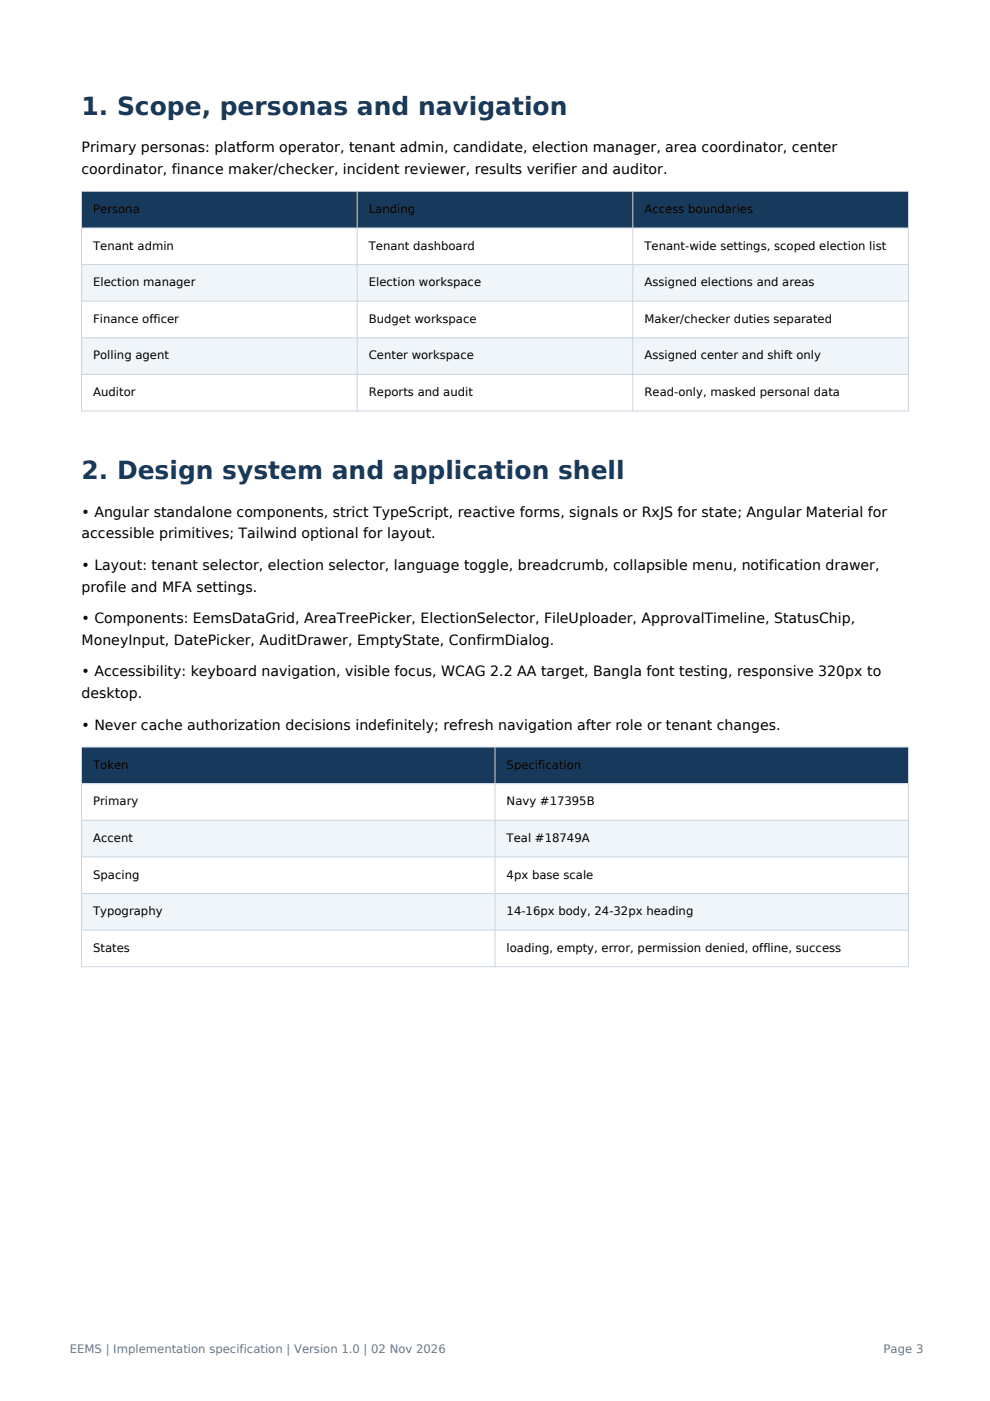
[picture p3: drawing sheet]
<svg xmlns="http://www.w3.org/2000/svg" width="210mm" height="297mm" viewBox="0 0 210 297" stroke-linecap="round" stroke-linejoin="round" font-family="sans-serif">
<defs><g id="words">
<g font-size="5.3" fill="#17395b">
<text x="17.3" y="24.3">1. Scope, personas and navigation</text>
<text x="17.3" y="101.6">2. Design system and application shell</text>
</g>
<g font-size="3">
<text x="17.3" y="32.3">Primary personas: platform operator, tenant admin, candidate, election manager, area coordinator, center</text>
<text x="17.3" y="36.9">coordinator, finance maker/checker, incident reviewer, results verifier and auditor.</text>
<text x="17.3" y="109.5">• Angular standalone components, strict TypeScript, reactive forms, signals or RxJS for state; Angular Material for</text>
<text x="17.3" y="114.1">accessible primitives; Tailwind optional for layout.</text>
<text x="17.3" y="120.8">• Layout: tenant selector, election selector, language toggle, breadcrumb, collapsible menu, notification drawer,</text>
<text x="17.3" y="125.4">profile and MFA settings.</text>
<text x="17.3" y="132.1">• Components: EemsDataGrid, AreaTreePicker, ElectionSelector, FileUploader, ApprovalTimeline, StatusChip,</text>
<text x="17.3" y="136.7">MoneyInput, DatePicker, AuditDrawer, EmptyState, ConfirmDialog.</text>
<text x="17.3" y="143.4">• Accessibility: keyboard navigation, visible focus, WCAG 2.2 AA target, Bangla font testing, responsive 320px to</text>
<text x="17.3" y="148">desktop.</text>
<text x="17.3" y="154.7">• Never cache authorization decisions indefinitely; refresh navigation after role or tenant changes.</text>
</g>
<g font-size="2.5">
<text x="19.8" y="45.2">Persona</text>
<text x="78.2" y="45.2">Landing</text>
<text x="136.6" y="45.2">Access boundaries</text>
<text x="19.8" y="52.9">Tenant admin</text>
<text x="78.2" y="52.9">Tenant dashboard</text>
<text x="136.6" y="52.9">Tenant-wide settings, scoped election list</text>
<text x="19.8" y="60.7">Election manager</text>
<text x="78.2" y="60.7">Election workspace</text>
<text x="136.6" y="60.7">Assigned elections and areas</text>
<text x="19.8" y="68.4">Finance officer</text>
<text x="78.2" y="68.4">Budget workspace</text>
<text x="136.6" y="68.4">Maker/checker duties separated</text>
<text x="19.8" y="76.2">Polling agent</text>
<text x="78.2" y="76.2">Center workspace</text>
<text x="136.6" y="76.2">Assigned center and shift only</text>
<text x="19.8" y="84">Auditor</text>
<text x="78.2" y="84">Reports and audit</text>
<text x="136.6" y="84">Read-only, masked personal data</text>
<text x="19.8" y="163">Token</text>
<text x="107.4" y="163">Specification</text>
<text x="19.8" y="170.7">Primary</text>
<text x="107.4" y="170.7">Navy #17395B</text>
<text x="19.8" y="178.5">Accent</text>
<text x="107.4" y="178.5">Teal #18749A</text>
<text x="19.8" y="186.3">Spacing</text>
<text x="107.4" y="186.3">4px base scale</text>
<text x="19.8" y="194">Typography</text>
<text x="107.4" y="194">14-16px body, 24-32px heading</text>
<text x="19.8" y="201.8">States</text>
<text x="107.4" y="201.8">loading, empty, error, permission denied, offline, success</text>
</g>
<g font-size="2.5" fill="#678">
<text x="14.8" y="286.8">EEMS | Implementation specification | Version 1.0 | 02 Nov 2026</text>
<text x="187.3" y="286.8">Page 3</text>
</g>
</g></defs>
<path d="M17.3 40.6h175.3v7.7h-175.3z" fill-rule="evenodd" fill="#17395b"/>
<path d="M17.3 48.3h175.3v7.8h-175.3z" fill-rule="evenodd" fill="#fff"/>
<path d="M17.3 56.1h175.3v7.8h-175.3z" fill-rule="evenodd" fill="#f0f5f9"/>
<path d="M17.3 63.9h175.3v7.7h-175.3z" fill-rule="evenodd" fill="#fff"/>
<path d="M17.3 71.6h175.3v7.8h-175.3z" fill-rule="evenodd" fill="#f0f5f9"/>
<path d="M17.3 79.4h175.3v7.7h-175.3z" fill-rule="evenodd" fill="#fff"/>
<path d="M17.3 40.6h175.3v46.5h-175.3zM17.3 48.3h175.3M17.3 56.1h175.3M75.7 40.6v46.5M134.2 40.6v46.5M17.3 63.9h175.3M17.3 71.6h175.3M17.3 79.4h175.3" fill="none" stroke="#cad5df" stroke-width=".21"/>
<path d="M17.3 158.4h175.3v7.8h-175.3z" fill-rule="evenodd" fill="#17395b"/>
<path d="M17.3 166.2h175.3v7.7h-175.3z" fill-rule="evenodd" fill="#fff"/>
<path d="M17.3 173.9h175.3v7.8h-175.3z" fill-rule="evenodd" fill="#f0f5f9"/>
<path d="M17.3 181.7h175.3v7.7h-175.3z" fill-rule="evenodd" fill="#fff"/>
<path d="M17.3 189.4h175.3v7.8h-175.3z" fill-rule="evenodd" fill="#f0f5f9"/>
<path d="M17.3 197.2h175.3v7.8h-175.3z" fill-rule="evenodd" fill="#fff"/>
<path d="M17.3 158.4h175.3v46.6h-175.3zM105 158.4v46.6M17.3 166.2h175.3M17.3 173.9h175.3M17.3 181.7h175.3M17.3 189.4h175.3M17.3 197.2h175.3" fill="none" stroke="#cad5df" stroke-width=".21"/>
<use href="#words"/>
</svg>
